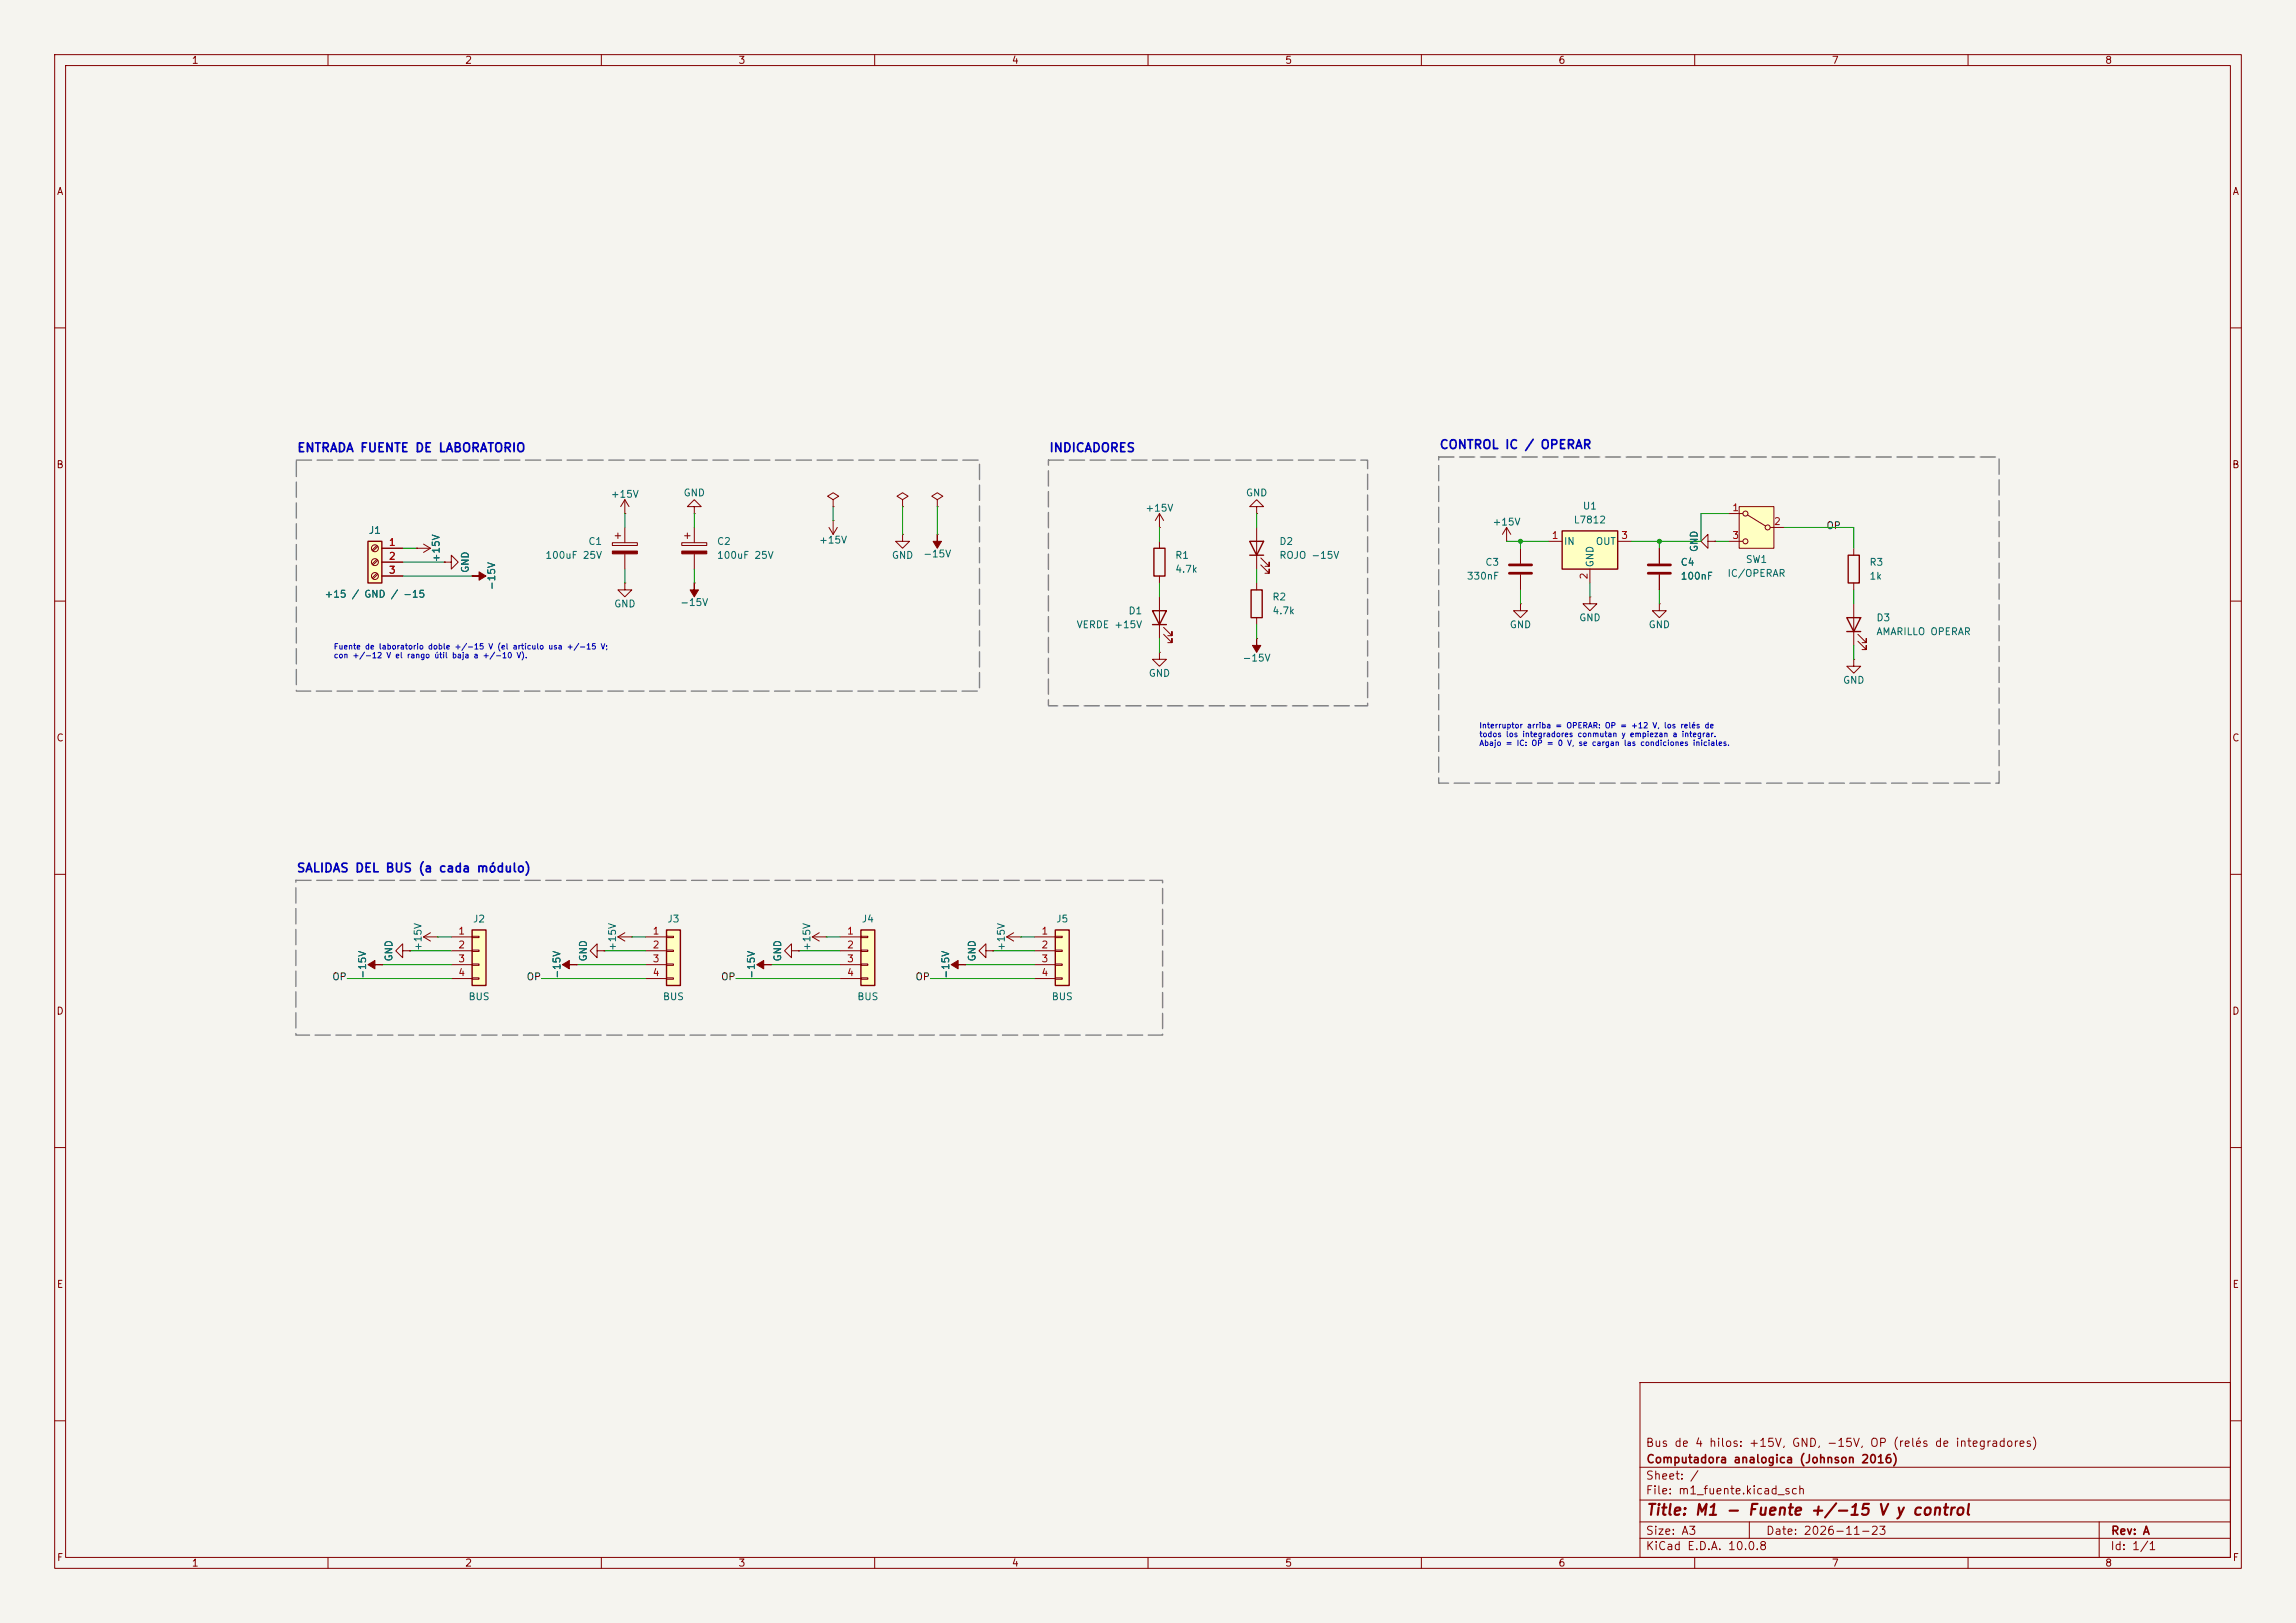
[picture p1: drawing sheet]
<svg xmlns="http://www.w3.org/2000/svg" width="420mm" height="297mm" viewBox="0 0 420 297" stroke-linecap="round" stroke-linejoin="round" font-family="sans-serif">
<defs><g id="words">
<text font-size="2" fill="#840000" x="301" y="277.8">Title: M1 - Fuente +/-15 V y control</text>
<g font-size="1.6" fill="#0000c2">
<text x="54.3" y="83.1">ENTRADA FUENTE DE LABORATORIO</text>
<text x="191.8" y="83.1">INDICADORES</text>
<text x="263.2" y="82.6">CONTROL IC / OPERAR</text>
<text x="54.2" y="160">SALIDAS DEL BUS (a cada módulo)</text>
</g>
<g font-size="1.5" fill="#840000">
<text x="300.9" y="265.1">Bus de 4 hilos: +15V, GND, -15V, OP (relés de integradores)</text>
<text x="301" y="268.1">Computadora analogica (Johnson 2016)</text>
<text x="300.9" y="273.8">File: m1_fuente.kicad_sch</text>
<text x="300.9" y="271.1">Sheet: /</text>
<text x="300.9" y="281.2">Size: A3</text>
<text x="322.9" y="281.2">Date: 2026-11-23</text>
<text x="386" y="281.2">Rev: A</text>
<text x="300.9" y="284">KiCad E.D.A. 10.0.8</text>
<text x="385.9" y="284">Id: 1/1</text>
</g>
<g font-size="1.3" fill="#840000">
<text x="35" y="12">1</text>
<text x="85" y="12">2</text>
<text x="135" y="12">3</text>
<text x="185" y="12">4</text>
<text x="235" y="12">5</text>
<text x="285" y="12">6</text>
<text x="335" y="12">7</text>
<text x="385" y="12">8</text>
<text x="10.3" y="36">A</text>
<text x="408.3" y="36">A</text>
<text x="10.2" y="86">B</text>
<text x="408.2" y="86">B</text>
<text x="10.2" y="136">C</text>
<text x="408.2" y="136">C</text>
<text x="10.2" y="186">D</text>
<text x="408.2" y="186">D</text>
<text x="10.3" y="236">E</text>
<text x="408.3" y="236">E</text>
<text x="10.3" y="286">F</text>
<text x="35" y="287">1</text>
<text x="85" y="287">2</text>
<text x="135" y="287">3</text>
<text x="185" y="287">4</text>
<text x="235" y="287">5</text>
<text x="285" y="287">6</text>
<text x="335" y="287">7</text>
<text x="385" y="287">8</text>
<text x="408.3" y="286">F</text>
</g>
<g font-size="1.3" fill="#006464">
<text x="111.6" y="91.4">+15V</text>
<text x="124.9" y="91.1">GND</text>
<text x="209.4" y="93.9">+15V</text>
<text x="227.8" y="91.1">GND</text>
<text x="289.4" y="93.5">U1</text>
<text x="67.4" y="98">J1</text>
<text x="107.5" y="100">C1</text>
<text x="131.1" y="100">C2</text>
<text x="149.7" y="99.8">+15V</text>
<text x="233.9" y="100">D2</text>
<text x="272.9" y="96.5">+15V</text>
<text x="286" y="100">IN</text>
<text x="287.8" y="96.1">L7812</text>
<text x="291.8" y="100">OUT</text>
<text x="310.8" y="101.1" transform="rotate(-90 310.8 101.1)">GND</text>
<text x="80.7" y="103" transform="rotate(-90 80.7 103)">+15V</text>
<text x="86.1" y="104.9" transform="rotate(-90 86.1 104.9)">GND</text>
<text x="99.7" y="102.6">100uF 25V</text>
<text x="131.1" y="102.6">100uF 25V</text>
<text x="163" y="102.6">GND</text>
<text x="168.8" y="102.3">-15V</text>
<text x="214.9" y="102.6">R1</text>
<text x="214.9" y="105.1">4.7k</text>
<text x="233.9" y="102.6">ROJO -15V</text>
<text x="268.2" y="106.4">330nF</text>
<text x="271.6" y="103.8">C3</text>
<text x="291.8" y="103.9" transform="rotate(-90 291.8 103.9)">GND</text>
<text x="307.3" y="103.8">C4</text>
<text x="307.3" y="106.4">100nF</text>
<text x="315.9" y="105.9">IC/OPERAR</text>
<text x="319.2" y="103.3">SW1</text>
<text x="341.9" y="103.8">R3</text>
<text x="341.9" y="106.4">1k</text>
<text x="59.3" y="109.7">+15 / GND / -15</text>
<text x="90.9" y="108.1" transform="rotate(-90 90.9 108.1)">-15V</text>
<text x="112.2" y="111.5">GND</text>
<text x="124.3" y="111.2">-15V</text>
<text x="206.3" y="112.7">D1</text>
<text x="232.7" y="110.2">R2</text>
<text x="232.7" y="112.7">4.7k</text>
<text x="288.8" y="114">GND</text>
<text x="343.1" y="114">D3</text>
<text x="196.8" y="115.3">VERDE +15V</text>
<text x="276.1" y="115.3">GND</text>
<text x="301.5" y="115.3">GND</text>
<text x="343.1" y="116.5">AMARILLO OPERAR</text>
<text x="210" y="124.2">GND</text>
<text x="227.2" y="121.4">-15V</text>
<text x="337" y="125.4">GND</text>
<text x="86.4" y="169.1">J2</text>
<text x="122" y="169.1">J3</text>
<text x="157.5" y="169.1">J4</text>
<text x="193.1" y="169.1">J5</text>
<text x="67.3" y="179.2" transform="rotate(-90 67.3 179.2)">-15V</text>
<text x="72.1" y="176.1" transform="rotate(-90 72.1 176.1)">GND</text>
<text x="77.4" y="174.1" transform="rotate(-90 77.4 174.1)">+15V</text>
<text x="102.8" y="179.2" transform="rotate(-90 102.8 179.2)">-15V</text>
<text x="107.6" y="176.1" transform="rotate(-90 107.6 176.1)">GND</text>
<text x="113" y="174.1" transform="rotate(-90 113 174.1)">+15V</text>
<text x="138.4" y="179.2" transform="rotate(-90 138.4 179.2)">-15V</text>
<text x="143.2" y="176.1" transform="rotate(-90 143.2 176.1)">GND</text>
<text x="148.5" y="174.1" transform="rotate(-90 148.5 174.1)">+15V</text>
<text x="173.9" y="179.2" transform="rotate(-90 173.9 179.2)">-15V</text>
<text x="178.8" y="176.1" transform="rotate(-90 178.8 176.1)">GND</text>
<text x="184.1" y="174.1" transform="rotate(-90 184.1 174.1)">+15V</text>
<text x="85.6" y="183.3">BUS</text>
<text x="121.2" y="183.3">BUS</text>
<text x="156.7" y="183.3">BUS</text>
<text x="192.3" y="183.3">BUS</text>
</g>
<g font-size="1.3" fill="#a90000">
<text x="316.8" y="93.8">1</text>
<text x="71" y="100.2">1</text>
<text x="283.7" y="98.9">1</text>
<text x="296.4" y="98.9">3</text>
<text x="316.8" y="98.9">3</text>
<text x="324.4" y="96.4">2</text>
<text x="71" y="102.7">2</text>
<text x="71" y="105.3">3</text>
<text x="290.7" y="106.1" transform="rotate(-90 290.7 106.1)">2</text>
<text x="83.7" y="171.3">1</text>
<text x="83.7" y="173.9">2</text>
<text x="119.3" y="171.3">1</text>
<text x="119.3" y="173.9">2</text>
<text x="154.8" y="171.3">1</text>
<text x="154.8" y="173.9">2</text>
<text x="190.4" y="171.3">1</text>
<text x="190.4" y="173.9">2</text>
<text x="83.7" y="176.4">3</text>
<text x="83.7" y="178.9">4</text>
<text x="119.3" y="176.4">3</text>
<text x="119.3" y="178.9">4</text>
<text x="154.8" y="176.4">3</text>
<text x="154.8" y="178.9">4</text>
<text x="190.4" y="176.4">3</text>
<text x="190.4" y="178.9">4</text>
</g>
<g font-size="1.3" fill="#0f0f0f">
<text x="334" y="97.1">OP</text>
<text x="60.7" y="179.7">OP</text>
<text x="96.2" y="179.7">OP</text>
<text x="131.8" y="179.7">OP</text>
<text x="167.4" y="179.7">OP</text>
</g>
<g font-size="1" fill="#0000c2">
<text x="61" y="119.1">Fuente de laboratorio doble +/-15 V (el artículo usa +/-15 V;</text>
<text x="61" y="120.7">con +/-12 V el rango útil baja a +/-10 V).</text>
<text x="270.5" y="133.5">Interruptor arriba = OPERAR: OP = +12 V, los relés de</text>
<text x="270.5" y="135.1">todos los integradores conmutan y empiezan a integrar.</text>
<text x="270.5" y="136.7">Abajo = IC: OP = 0 V, se cargan las condiciones iniciales.</text>
</g>
</g></defs>
<path d="M0 0h420v297h-420z" fill="#f5f4ef" stroke="#f5f4ef" stroke-width=".18"/>
<g fill="none" stroke="#840000" stroke-width=".18">
<path d="M10 10h400v277h-400zM12 12h396v273h-396zM60 10v2M110 10v2M160 10v2M210 10v2M260 10v2M310 10v2M360 10v2M10 60h2M408 60h2M10 110h2"/>
<path d="M408 110h2M10 160h2M408 160h2M10 210h2M408 210h2M300 253h108v32h-108zM10 260h2M300 278.5h108M300 274.5h108M300 268.5h108M320 278.5v3M384 278.5v6.5"/>
<path d="M408 260h2M60 285v2M110 285v2M160 285v2M210 285v2M260 285v2M300 281.5h108M310 285v2M360 285v2"/>
</g>
<path d="M193 170.2h2.6v10.1h-2.6z" fill="#ffffc2"/>
<path d="M193 170.2h2.6v10.1h-2.6z" fill="none" stroke="#840000" stroke-width=".25"/>
<g fill="none" stroke="#840000" stroke-width=".18">
<path d="M290.8 109.2v1.3h1.3l-1.3 1.3-1.2-1.3h1.2M290.8 109.2h.1M339.1 120.7v1.2h1.3l-1.3 1.3-1.3-1.3h1.3M339.1 120.7h.1M144.8 174v-1.3l-1.3 1.3 1.3 1.3v-1.3h1.2M146 174h.1M148.6 171.5h2.5M148.6 171.5l1.3 .7M149.9 170.7l-1.3 .8M151.1 171.5h.1M189.2 171.5h3.8M189.2 174h3.8"/>
<path d="M189.2 176.5h3.8M189.2 179.1h3.8M193 171.3h1.3v.3h-1.3zM193 173.9h1.3v.2h-1.3zM193 176.4h1.3v.3h-1.3zM193 178.9h1.3v.3h-1.3z"/>
</g>
<path d="M157.5 170.2h2.5v10.1h-2.5z" fill="#ffffc2"/>
<path d="M337.8 113h2.6l-1.3 2.6zM337.8 115.6h2.6M157.5 170.2h2.5v10.1h-2.5z" fill="none" stroke="#840000" stroke-width=".25"/>
<g fill="none" stroke="#840000" stroke-width=".18">
<path d="M212.1 119.4v1.3h1.3l-1.3 1.2-1.3-1.2h1.3M212.1 119.4h.1M303.5 110.5v1.3h1.3l-1.3 1.2-1.2-1.2h1.2M303.5 110.5h.1M339.1 110.5v7.6M339.9 117.3l1.5 1.6v-.8v.8h-.8M339.9 116.1l1.5 1.5v-.8v.8h-.8M141 176.5h.1M153.7 171.5h3.8M153.7 174h3.8M153.7 176.5h3.8M153.7 179.1h3.8"/>
<path d="M157.5 171.3h1.2v.3h-1.2zM157.5 173.9h1.2v.2h-1.2zM157.5 176.4h1.2v.3h-1.2zM157.5 178.9h1.2v.3h-1.2z"/>
</g>
<path d="M138.4 176.5l1.3-.7v.7h1.3h-1.3v.8z" fill="#840000" stroke="#840000" stroke-width=".18"/>
<path d="M121.9 170.2h2.6v10.1h-2.6z" fill="#ffffc2"/>
<path d="M210.8 111.8h2.6l-1.3 2.5zM210.8 114.3h2.6M121.9 170.2h2.6v10.1h-2.6z" fill="none" stroke="#840000" stroke-width=".25"/>
<g fill="none" stroke="#840000" stroke-width=".18">
<path d="M165.1 91.4l1-.6-1-.6-1 .6 1 .6v1.3M165.1 92.7h.1M165.1 97.8v1.3h1.3l-1.3 1.2-1.3-1.2h1.3M165.1 97.8h.1M171.4 97.8h.1M171.4 91.4l1.1-.6-1.1-.6-1 .6 1 .6v1.3M171.4 92.7h.1M212.1 96.5h.1M212.1 94l-.8 1.3M212.1 94l.8 1.3M212.1 94v2.5M312.4 99.1v-1.3l-1.3 1.3 1.3 1.2v-1.2h1.3"/>
<path d="M313.7 99.1h.1M212.1 109.2v7.6M212.9 116.1l1.5 1.5v-.8v.8h-.8M212.9 114.8l1.5 1.5v-.7v.7h-.8M303.5 100.3v2.8M303.5 105.2v2.8M113 171.5h2.6M113 171.5l1.3 .7M114.3 170.7l-1.3 .8M115.6 171.5h.1M118.1 171.5h3.8M118.1 174h3.8"/>
<path d="M118.1 176.5h3.8M118.1 179.1h3.8M121.9 171.3h1.3v.3h-1.3zM121.9 173.9h1.3v.2h-1.3zM121.9 176.4h1.3v.3h-1.3zM121.9 178.9h1.3v.3h-1.3zM176.5 176.5h.1M180.3 174v-1.3l-1.2 1.3 1.2 1.3v-1.3h1.3M181.6 174h.1"/>
</g>
<g fill="#840000" stroke="#840000" stroke-width=".18">
<path d="M171.4 97.8v1.3h.8l-.8 1.2-.7-1.2h.7z"/>
<path d="M174 176.5l1.3-.7v.7h1.2h-1.2v.8z"/>
</g>
<path d="M301.5 103.4h4.1M301.5 104.9h4.1" fill="none" stroke="#840000" stroke-width=".51"/>
<path d="M285.7 97.2h10.2v6.9h-10.2z" fill="#ffffc2"/>
<path d="M285.7 97.2h10.2v6.9h-10.2z" fill="none" stroke="#840000" stroke-width=".25"/>
<g fill="none" stroke="#840000" stroke-width=".18">
<path d="M124.7 99.3h4.6v.5h-4.6zM125.2 98h1M125.7 97.5v1.1M127 96.5v2.8M283.2 99.1h2.5M295.9 99.1h2.5M127 106.7h.1M127 101.3v2.8M290.8 104.1v2.6M109.2 174v-1.3l-1.3 1.3 1.3 1.3v-1.3h1.3M110.5 174h.1M184.1 171.5l1.3 .7"/>
<path d="M184.1 171.5h2.6M185.4 170.7l-1.3 .8M186.7 171.5h.1"/>
</g>
<g fill="#840000" stroke="#840000" stroke-width=".18">
<path d="M127 106.7v1.3h.8l-.8 1.2-.8-1.2h.8z"/>
<path d="M124.7 100.8h4.6v.5h-4.6z"/>
</g>
<path d="M318.1 92.7h6.4v7.6h-6.4z" fill="#ffffc2"/>
<g fill="none" stroke="#840000" stroke-width=".18">
<path d="M151.6 96.5l.8 1.3M152.4 91.4l1-.6-1-.6-1 .6 1 .6v1.3M152.4 92.7h.1M152.4 95.3h.1M152.4 95.3v2.5M153.2 96.5l-.8 1.3M316.2 94h2.6M316.2 99.1h2.6M318.1 92.7h6.4v7.6h-6.4zM319.7 94.2l3.3 2.1M323.8 96.5h2.6M278.1 110.5v1.3h1.3l-1.3 1.2-1.2-1.2h1.2"/>
<path d="M278.1 110.5h.1M339.1 100.3v1.3M339.1 106.7v1.3"/>
<circle cx="319.3" cy="99.1" r=".46"/>
<circle cx="319.3" cy="94" r=".46"/>
<circle cx="323.3" cy="96.5" r=".46"/>
</g>
<path d="M338.1 101.6h2v5.1h-2z" fill="none" stroke="#840000" stroke-width=".25"/>
<path d="M86.4 170.2h2.5v10.1h-2.5z" fill="#ffffc2"/>
<path d="M86.4 170.2h2.5v10.1h-2.5z" fill="none" stroke="#840000" stroke-width=".25"/>
<g fill="none" stroke="#840000" stroke-width=".18">
<path d="M77.5 99.6l1.2 .7M114.3 94h.1M114.3 91.4l-.8 1.3M114.3 91.4l.8 1.3M114.3 91.4v2.6M127 92.7h1.3l-1.3-1.3-1.3 1.3h1.3v1.3M127 94h.1M275.6 99.1h.1M275.6 96.5l-.8 1.3M275.6 96.5l.8 1.3M275.6 96.5v2.6M76.2 100.3h.1"/>
<path d="M76.2 100.3h2.5M78.7 100.3l-1.2 .8M81.3 102.9h1.2v-1.3l1.3 1.3-1.3 1.2v-1.2M81.3 102.9h.1M69.8 176.5h.1M73.7 174v-1.3l-1.3 1.3 1.3 1.3v-1.3h1.2M74.9 174h.1M77.5 171.5h2.5M77.5 171.5l1.2 .7M78.7 170.7l-1.2 .8M80 171.5h.1M82.5 171.5h3.9"/>
<path d="M82.5 174h3.9M82.5 176.5h3.9M82.5 179.1h3.9M86.4 171.3h1.2v.3h-1.2zM86.4 173.9h1.2v.2h-1.2zM86.4 176.4h1.2v.3h-1.2zM86.4 178.9h1.2v.3h-1.2zM105.4 176.5h.1"/>
</g>
<g fill="#840000" stroke="#840000" stroke-width=".18">
<path d="M102.9 176.5l1.2-.7v.7h1.3h-1.3v.8z"/>
<path d="M67.3 176.5l1.3-.7v.7h1.2h-1.2v.8z"/>
</g>
<path d="M67.3 99.1h2.5v7.6h-2.5z" fill="#ffffc2"/>
<path d="M67.3 99.1h2.5v7.6h-2.5zM228.6 99.1h2.5l-1.2 2.5zM211.1 100.3h2v5.1h-2zM228.6 101.6h2.5M228.9 108h2v5h-2z" fill="none" stroke="#840000" stroke-width=".25"/>
<g fill="none" stroke="#840000" stroke-width=".18">
<path d="M68.9 99.8l-.8 .9M69.1 100l-.9 .8M112 99.3h4.6v.5h-4.6zM112.5 98h1M113 97.5v1.1M114.3 96.5v2.8M212.1 99.1v1.2M229.9 92.7h1.2l-1.2-1.3-1.3 1.3h1.3v1.3M229.9 94h.1M229.9 96.5v7.6M313.7 99.1h.1M68.9 102.4l-.8 .8"/>
<path d="M68.9 104.9l-.8 .8M69.1 102.5l-.9 .9M69.1 105.1l-.9 .8M69.8 100.3h3.9M69.8 102.9h3.9M69.8 105.4h3.9M76.2 100.3h.1M81.3 102.9h.1M86.4 105.4h.1M114.3 106.7v1.3h1.3l-1.3 1.2-1.3-1.2h1.3M114.3 106.7h.1M114.3 101.3v2.8"/>
<path d="M212.1 105.4v1.3M229.9 116.8h.1M229.9 106.7v1.3M229.9 113v1.3M230.6 103.4l1.6 1.5v-.8v.8h-.8M230.6 102.1l1.6 1.5v-.7v.7h-.8M278.1 100.3v2.8M278.1 105.2v2.8M303.5 100.3v2.8M303.5 105.2v2.8M69.8 176.5h.1M74.9 174h.1"/>
<path d="M105.4 176.5h.1M110.5 174h.1M141 176.5h.1M146 174h.1M176.5 176.5h.1M181.6 174h.1"/>
<circle cx="68.6" cy="100.3" r=".63"/>
<circle cx="68.6" cy="105.4" r=".63"/>
<circle cx="68.6" cy="102.9" r=".63"/>
</g>
<g fill="#840000" stroke="#840000" stroke-width=".18">
<path d="M86.4 105.4h1.2v-.8l1.3 .8-1.3 .8v-.8z"/>
<path d="M112 100.8h4.6v.5h-4.6z"/>
<path d="M229.9 116.8v1.3h.7l-.7 1.3-.8-1.3h.8z"/>
</g>
<path d="M276.1 103.4h4.1M276.1 104.9h4.1" fill="none" stroke="#840000" stroke-width=".51"/>
<g fill="none" stroke="#009600" stroke-width=".18">
<path d="M114.3 94v2.5M127 94v2.5M152.4 92.7v2.6M165.1 92.7v5.1M171.4 92.7v5.1M212.1 96.5v2.6M229.9 94v2.5M275.6 99.1h7.6M278.1 99.1v1.2M303.5 99.1v1.2M313.7 99.1h2.5M316.2 94h-5.1v5.1h-12.7"/>
<path d="M326.4 96.5h12.7v3.8M73.7 102.9h7.6M73.7 100.3h2.5M73.7 105.4h12.7M114.3 104.1v2.6M127 104.1v2.6M212.1 106.7v2.5M212.1 116.8v2.6M229.9 104.1v2.6M229.9 114.3v2.5M278.1 108v2.5M290.8 106.7v2.5"/>
<path d="M303.5 108v2.5M339.1 108v2.5M339.1 118.1v2.6M63.5 179.1h19M69.8 176.5h12.7M74.9 174h7.6M80 171.5h2.5M99.1 179.1h19M105.4 176.5h12.7M110.5 174h7.6M115.6 171.5h2.5M134.6 179.1h19.1"/>
<path d="M141 176.5h12.7M146 174h7.7M151.1 171.5h2.6M170.2 179.1h19M176.5 176.5h12.7M181.6 174h7.6M186.7 171.5h2.5"/>
</g>
<path d="M54.2 84.2h125v42.3h-125zM191.8 84.2h58.4v45h-58.4zM263.2 83.6h102.5v59.7h-102.5zM54.1 161.1h158.6v28.3h-158.6z" fill="none" stroke="#848484" stroke-width=".25" stroke-dasharray="2.8 1"/>
<g fill="#009600">
<circle cx="303.5" cy="99.1" r=".46"/>
<circle cx="278.1" cy="99.1" r=".46"/>
</g>
<use href="#words"/>
</svg>
